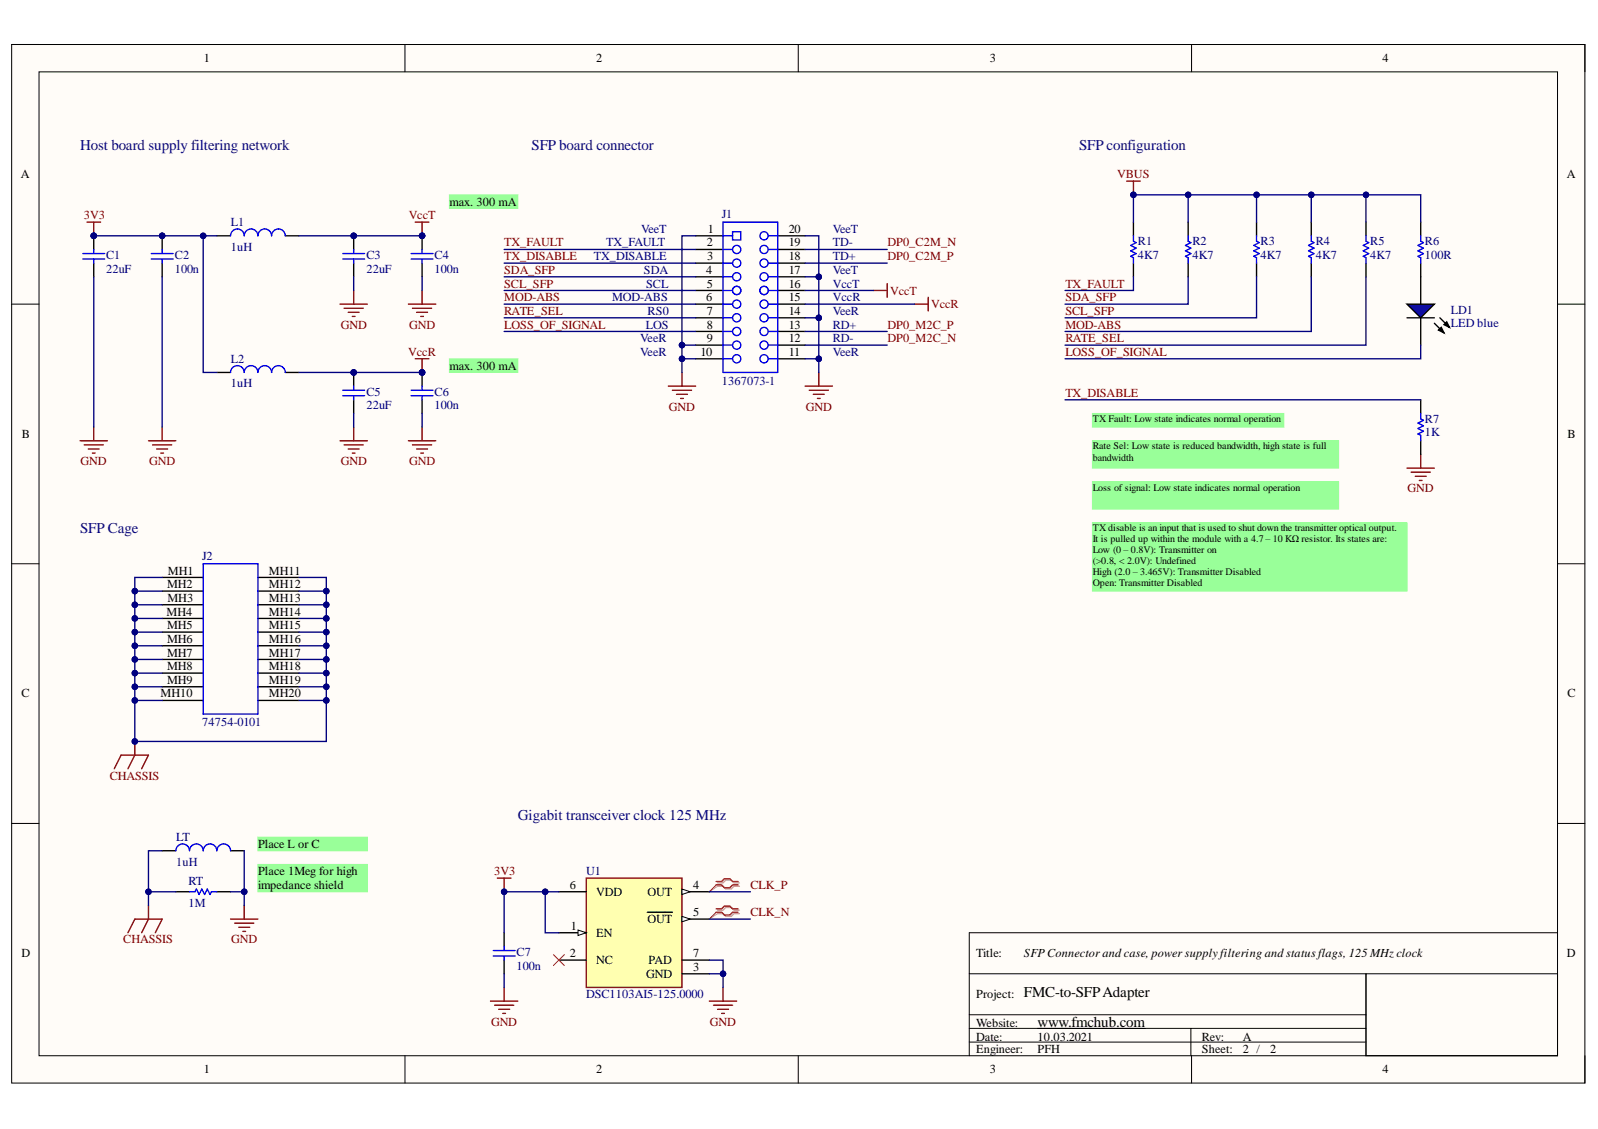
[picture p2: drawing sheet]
<svg xmlns="http://www.w3.org/2000/svg" width="297mm" height="210mm" viewBox="0 0 297 210" stroke-linecap="round" stroke-linejoin="round" font-family="sans-serif">
<defs><g id="words">
<g font-size="2.8" fill="#11037f">
<text x="14.9" y="28">Host board supply filtering network</text>
<text x="98.8" y="28">SFP board connector</text>
<text x="200.6" y="28">SFP configuration</text>
<text x="14.9" y="99.1">SFP Cage</text>
<text x="96.3" y="152.5">Gigabit transceiver clock 125 MHz</text>
</g>
<g font-size="2.8">
<text x="190.3" y="185.5">FMC-to-SFPAdapter</text>
<text x="192.9" y="190.9">www.fmchub.com</text>
</g>
<g font-size="2.3">
<text x="37.9" y="11.6">1</text>
<text x="110.8" y="11.6">2</text>
<text x="184" y="11.6">3</text>
<text x="257" y="11.6">4</text>
<text x="3.9" y="33.1">A</text>
<text x="291.3" y="33.1">A</text>
<text x="83.6" y="38.2">max. 300 mA</text>
<text x="131.4" y="45.8">2</text>
<text x="131.5" y="43.3">1</text>
<text x="146.6" y="45.8">19</text>
<text x="146.6" y="43.3">20</text>
<text x="131.3" y="51">4</text>
<text x="131.4" y="53.5">5</text>
<text x="131.5" y="48.4">3</text>
<text x="146.6" y="48.4">18</text>
<text x="146.6" y="53.5">16</text>
<text x="146.6" y="51">17</text>
<text x="131.3" y="56">6</text>
<text x="131.4" y="58.6">7</text>
<text x="146.6" y="56">15</text>
<text x="146.6" y="58.6">14</text>
<text x="131.4" y="61.1">8</text>
<text x="131.4" y="63.7">9</text>
<text x="146.6" y="63.7">12</text>
<text x="146.6" y="61.1">13</text>
<text x="83.6" y="68.7">max. 300 mA</text>
<text x="130.2" y="66.2">10</text>
<text x="146.6" y="66.2">11</text>
<text x="4.1" y="81.4">B</text>
<text x="291.3" y="81.4">B</text>
<text x="31.2" y="106.8">MH1</text>
<text x="50" y="106.8">MH11</text>
<text x="31" y="109.4">MH2</text>
<text x="31.1" y="111.9">MH3</text>
<text x="50" y="109.4">MH12</text>
<text x="50" y="111.9">MH13</text>
<text x="31" y="114.5">MH4</text>
<text x="31" y="117">MH5</text>
<text x="31" y="119.5">MH6</text>
<text x="50" y="114.5">MH14</text>
<text x="50" y="117">MH15</text>
<text x="50" y="119.5">MH16</text>
<text x="31" y="122.1">MH7</text>
<text x="31" y="124.6">MH8</text>
<text x="50" y="122.1">MH17</text>
<text x="50" y="124.6">MH18</text>
<text x="4" y="129.7">C</text>
<text x="29.9" y="129.7">MH10</text>
<text x="31" y="127.1">MH9</text>
<text x="50" y="127.1">MH19</text>
<text x="50" y="129.7">MH20</text>
<text x="291.3" y="129.7">C</text>
<text x="48" y="157.6">Place L or C</text>
<text x="48" y="162.7">Place 1Meg for high</text>
<text x="48" y="165.3">i</text>
<text x="48.6" y="165.3">mpedance shield</text>
<text x="105.9" y="165.3">6</text>
<text x="110.8" y="166.5">VDD</text>
<text x="120.4" y="166.5">OUT</text>
<text x="128.8" y="165.3">4</text>
<text x="106.1" y="172.9">1</text>
<text x="120.4" y="171.6">OUT</text>
<text x="128.8" y="170.3">5</text>
<text x="4" y="177.9">D</text>
<text x="105.9" y="177.9">2</text>
<text x="110.8" y="174.1">EN</text>
<text x="110.8" y="179.3">NC</text>
<text x="120.5" y="179.3">PAD</text>
<text x="128.8" y="177.9">7</text>
<text x="181.5" y="177.9">Title:</text>
<text x="190.3" y="177.9">SFPConnector and case, power supplyfiltering and status flags, 125 MHz clock</text>
<text x="291.3" y="177.9">D</text>
<text x="120.1" y="181.8">GND</text>
<text x="128.8" y="180.5">3</text>
<text x="181.5" y="185.6">Project:</text>
<text x="181.5" y="190.9">Website:</text>
<text x="181.5" y="193.5">Date:</text>
<text x="181.5" y="195.8">Engineer:</text>
<text x="192.9" y="193.5">10.03.2021</text>
<text x="192.9" y="195.8">PFH</text>
<text x="223.4" y="193.5">Rev:</text>
<text x="223.4" y="195.8">Sheet:</text>
<text x="231" y="195.8">2 /</text>
<text x="231" y="193.5">A</text>
<text x="236.1" y="195.8">2</text>
<text x="37.9" y="199.6">1</text>
<text x="110.8" y="199.6">2</text>
<text x="184" y="199.6">3</text>
<text x="257" y="199.6">4</text>
</g>
<g font-size="2.3" fill="#800000">
<text x="207.7" y="33.1">VBUS</text>
<text x="15.6" y="40.7">3V3</text>
<text x="76" y="40.7">VccT</text>
<text x="93.7" y="45.8">TX_FAULT</text>
<text x="165" y="45.8">DP0_C2M_N</text>
<text x="93.7" y="51">SDA_SFP</text>
<text x="93.7" y="53.5">SCL_SFP</text>
<text x="93.7" y="48.4">TX_DISABLE</text>
<text x="165" y="48.4">DP0_C2M_P</text>
<text x="198" y="53.5">TX_FAULT</text>
<text x="93.7" y="56">MOD-ABS</text>
<text x="93.7" y="58.6">RATE_SEL</text>
<text x="165.5" y="54.8">VccT</text>
<text x="173.1" y="57.3">VccR</text>
<text x="198" y="56">SDA_SFP</text>
<text x="198" y="58.6">SCL_SFP</text>
<text x="63.4" y="61.1">GND</text>
<text x="76.1" y="61.1">GND</text>
<text x="93.7" y="61.1">LOSS_OF_SIGNAL</text>
<text x="165" y="61.1">DP0_M2C_P</text>
<text x="165" y="63.7">DP0_M2C_N</text>
<text x="198" y="63.7">RATE_SEL</text>
<text x="198" y="61.1">MOD-ABS</text>
<text x="75.9" y="66.2">VccR</text>
<text x="198" y="66.2">LOSS_OF_SIGNAL</text>
<text x="124.4" y="76.3">GND</text>
<text x="149.8" y="76.3">GND</text>
<text x="198" y="73.8">TX_DISABLE</text>
<text x="15" y="86.5">GND</text>
<text x="27.7" y="86.5">GND</text>
<text x="63.4" y="86.5">GND</text>
<text x="76.1" y="86.5">GND</text>
<text x="261.7" y="91.5">GND</text>
<text x="20.4" y="145">CHASSIS</text>
<text x="91.9" y="162.7">3V3</text>
<text x="139.5" y="165.3">CLK_P</text>
<text x="139.5" y="170.3">CLK_N</text>
<text x="22.9" y="175.4">CHASSIS</text>
<text x="43" y="175.4">GND</text>
<text x="91.3" y="190.7">GND</text>
<text x="132" y="190.7">GND</text>
</g>
<g font-size="2.3" fill="#000080">
<text x="134.2" y="40.5">J1</text>
<text x="42.9" y="42">L1</text>
<text x="42.9" y="46.6">1uH</text>
<text x="112.7" y="45.8">TX_FAULT</text>
<text x="119.2" y="43.3">VeeT</text>
<text x="154.8" y="43.3">VeeT</text>
<text x="154.8" y="45.8">TD-</text>
<text x="211.5" y="45.6">R1</text>
<text x="221.6" y="45.6">R2</text>
<text x="234.3" y="45.6">R3</text>
<text x="244.6" y="45.6">R4</text>
<text x="254.7" y="45.6">R5</text>
<text x="264.9" y="45.6">R6</text>
<text x="19.7" y="48.1">C1</text>
<text x="19.7" y="50.7">22uF</text>
<text x="32.5" y="48.1">C2</text>
<text x="32.5" y="50.7">100n</text>
<text x="68.1" y="48.1">C3</text>
<text x="68.1" y="50.7">22uF</text>
<text x="80.8" y="48.1">C4</text>
<text x="80.8" y="50.7">100n</text>
<text x="110.4" y="48.4">TX_DISABLE</text>
<text x="119.7" y="51">SDA</text>
<text x="120.1" y="53.5">SCL</text>
<text x="154.8" y="48.4">TD+</text>
<text x="154.8" y="51">VeeT</text>
<text x="154.8" y="53.5">VccT</text>
<text x="211.5" y="48.1">4K7</text>
<text x="221.6" y="48.1">4K7</text>
<text x="234.3" y="48.1">4K7</text>
<text x="244.6" y="48.1">4K7</text>
<text x="254.7" y="48.1">4K7</text>
<text x="264.9" y="48.1">100R</text>
<text x="113.8" y="56">MOD-ABS</text>
<text x="120.4" y="58.6">RS0</text>
<text x="154.8" y="56">VccR</text>
<text x="154.8" y="58.6">VeeR</text>
<text x="269.7" y="58.3">LD1</text>
<text x="119" y="63.7">VeeR</text>
<text x="120" y="61.1">LOS</text>
<text x="154.8" y="61.1">RD+</text>
<text x="154.8" y="63.7">RD-</text>
<text x="269.7" y="60.9">LED blue</text>
<text x="42.9" y="67.5">L2</text>
<text x="119" y="66.2">VeeR</text>
<text x="134.2" y="71.5">1367073-1</text>
<text x="154.8" y="66.2">VeeR</text>
<text x="42.9" y="72">1uH</text>
<text x="68.1" y="73.5">C5</text>
<text x="68.1" y="76.1">22uF</text>
<text x="80.8" y="73.5">C6</text>
<text x="80.8" y="76.1">100n</text>
<text x="264.9" y="78.6">R7</text>
<text x="264.9" y="81.1">1K</text>
<text x="37.6" y="104.1">J2</text>
<text x="37.6" y="135">74754-0101</text>
<text x="32.7" y="156.4">LT</text>
<text x="32.7" y="160.9">1uH</text>
<text x="35" y="164.5">RT</text>
<text x="109" y="162.7">U1</text>
<text x="35" y="168.5">1M</text>
<text x="96" y="177.7">C7</text>
<text x="96" y="180.3">100n</text>
<text x="109" y="185.6">DSC1103AI5-125.0000</text>
</g>
<g font-size="1.9">
<text x="203.1" y="78.4">TX Fault: Low state indicates normal operation</text>
<text x="203.1" y="83.5">Rate Sel: Low state is reduced bandwidth, high state is full</text>
<text x="203.1" y="85.6">bandwidth</text>
<text x="203.1" y="91.2">Loss of signal: Low state indicates normal operation</text>
<text x="203.1" y="98.8">TX disable is an input that is used to shut down the transmitter optical output.</text>
<text x="203.1" y="100.8">It is pulled up within the module with a 4.7 – 10 KΩ resistor. Its states are:</text>
<text x="203.1" y="102.9">Low (0 – 0.8V): Transmitter on</text>
<text x="203.1" y="104.9">(&gt;0.8, &lt; 2.0V): Undefined</text>
<text x="203.1" y="106.9">High (2.0 – 3.465V): Transmitter Disabled</text>
<text x="203.1" y="109">Open: Transmitter Disabled</text>
</g>
</g></defs>
<path d="M2.2 8.3h292.4v193.1h-292.4z" fill-rule="evenodd" fill="#fffcf8"/>
<path d="M2.2 8.3h292.4v193.1h-292.4z" fill="none" stroke="#000" stroke-width=".19"/>
<path d="M7.3 13.4h282.2v182.9h-282.2z" fill-rule="evenodd" fill="#fffcf8"/>
<g fill="none" stroke="#000" stroke-width=".19">
<path d="M2.2 8.3h5.1M7.3 13.4h282.2v182.9h-282.2zM75.3 8.3v5.1M148.4 8.3v5.1M221.5 8.3v5.1M289.5 8.3h5.1v5.1M2.2 56.5h5.1M289.5 56.6h5.1M2.2 104.8h5.1M289.5 104.8h5.1M2.2 153.1h5.1M289.5 153.1h5.1"/>
<path d="M289.5 173.4h-109.3v22.9M75.3 196.3v5.1M148.4 196.3v5.1M180.2 181h73.7v15.3M180.2 188.7h73.7M180.2 193.7h73.7M180.2 191.2h73.7M221.4 191.2v5.1M221.5 196.3v5.1M253.9 181h35.6v15.3h-35.6zM294.6 196.3v5.1"/>
</g>
<g fill="none" stroke="#000" stroke-width=".25">
<path d="M129.3 43.8h5.1M129.3 46.4h5.1M129.3 56.5h5.1M129.3 48.9h5.1M129.3 59.1h5.1M129.3 51.5h5.1M129.3 54h5.1M144.6 43.8h5.1M144.6 46.4h5.1M144.6 56.5h5.1M144.6 48.9h5.1M144.6 59.1h5.1"/>
<path d="M144.6 51.5h5.1M144.6 54h5.1M129.3 66.7h5.1M129.3 61.6h5.1M129.3 64.2h5.1M144.6 66.7h5.1M144.6 61.6h5.1M144.6 64.2h5.1"/>
</g>
<path d="M134.4 48.9h1.8M134.4 46.4h1.8M134.4 43.8h1.8M134.4 41.3h10.2v27.9h-10.2zM134.4 56.5h1.8M134.4 54h1.8M134.4 51.5h1.8M134.4 59.1h1.8M134.4 61.6h1.8" fill="none" stroke="#00f" stroke-width=".25"/>
<circle cx="136.9" cy="46.4" r=".76" fill="#fff"/>
<circle cx="136.9" cy="46.4" r=".76" fill="none" stroke="#00f" stroke-width=".25"/>
<circle cx="136.9" cy="48.9" r=".76" fill="#fff"/>
<circle cx="136.9" cy="48.9" r=".76" fill="none" stroke="#00f" stroke-width=".25"/>
<circle cx="136.9" cy="51.5" r=".76" fill="#fff"/>
<circle cx="136.9" cy="51.5" r=".76" fill="none" stroke="#00f" stroke-width=".25"/>
<circle cx="136.9" cy="54" r=".76" fill="#fff"/>
<circle cx="136.9" cy="54" r=".76" fill="none" stroke="#00f" stroke-width=".25"/>
<circle cx="136.9" cy="54" r=".76" fill="#fff"/>
<circle cx="136.9" cy="54" r=".76" fill="none" stroke="#00f" stroke-width=".25"/>
<circle cx="136.9" cy="56.5" r=".76" fill="#fff"/>
<circle cx="136.9" cy="56.5" r=".76" fill="none" stroke="#00f" stroke-width=".25"/>
<circle cx="136.9" cy="59.1" r=".76" fill="#fff"/>
<circle cx="136.9" cy="59.1" r=".76" fill="none" stroke="#00f" stroke-width=".25"/>
<circle cx="136.9" cy="61.6" r=".76" fill="#fff"/>
<g fill="none" stroke="#00f" stroke-width=".25">
<path d="M142.8 48.9h1.8M142.8 46.4h1.8M142.8 43.8h1.8M142.8 56.5h1.8M142.8 54h1.8M142.8 51.5h1.8M142.8 59.1h1.8M142.8 61.6h1.8"/>
<circle cx="136.9" cy="61.6" r=".76"/>
</g>
<circle cx="142" cy="43.8" r=".76" fill="#fff"/>
<circle cx="142" cy="43.8" r=".76" fill="none" stroke="#00f" stroke-width=".25"/>
<circle cx="142" cy="46.4" r=".76" fill="#fff"/>
<circle cx="142" cy="46.4" r=".76" fill="none" stroke="#00f" stroke-width=".25"/>
<circle cx="142" cy="48.9" r=".76" fill="#fff"/>
<circle cx="142" cy="48.9" r=".76" fill="none" stroke="#00f" stroke-width=".25"/>
<circle cx="142" cy="51.5" r=".76" fill="#fff"/>
<circle cx="142" cy="51.5" r=".76" fill="none" stroke="#00f" stroke-width=".25"/>
<circle cx="142" cy="54" r=".76" fill="#fff"/>
<circle cx="142" cy="54" r=".76" fill="none" stroke="#00f" stroke-width=".25"/>
<circle cx="142" cy="54" r=".76" fill="#fff"/>
<circle cx="142" cy="54" r=".76" fill="none" stroke="#00f" stroke-width=".25"/>
<circle cx="142" cy="56.5" r=".76" fill="#fff"/>
<circle cx="142" cy="56.5" r=".76" fill="none" stroke="#00f" stroke-width=".25"/>
<circle cx="142" cy="59.1" r=".76" fill="#fff"/>
<circle cx="142" cy="59.1" r=".76" fill="none" stroke="#00f" stroke-width=".25"/>
<circle cx="142" cy="61.6" r=".76" fill="#fff"/>
<g fill="none" stroke="#00f" stroke-width=".25">
<path d="M134.4 64.2h1.8"/>
<circle cx="142" cy="61.6" r=".76"/>
</g>
<circle cx="136.9" cy="64.2" r=".76" fill="#fff"/>
<g fill="none" stroke="#00f" stroke-width=".25">
<path d="M142.8 64.2h1.8"/>
<circle cx="136.9" cy="64.2" r=".76"/>
</g>
<circle cx="142" cy="64.2" r=".76" fill="#fff"/>
<g fill="none" stroke="#00f" stroke-width=".25">
<path d="M134.4 66.7h1.8"/>
<circle cx="142" cy="64.2" r=".76"/>
</g>
<circle cx="136.9" cy="66.7" r=".76" fill="#fff"/>
<g fill="none" stroke="#00f" stroke-width=".25">
<path d="M142.8 66.7h1.8"/>
<circle cx="136.9" cy="66.7" r=".76"/>
</g>
<circle cx="142" cy="66.7" r=".76" fill="#fff"/>
<g fill="none" stroke="#00f" stroke-width=".25">
<path d="M42.9 43.8a1.27 1.27 0 0 1 1.2-1.2 1.27 1.27 0 0 1 1.3 1.2 1.27 1.27 0 0 1 1.3-1.2 1.27 1.27 0 0 1 1.2 1.2 1.27 1.27 0 0 1 1.3-1.2 1.27 1.27 0 0 1 1.3 1.2 1.27 1.27 0 0 1 1.3-1.2 1.27 1.27 0 0 1 1.2 1.2M136.2 43.1h1.5v1.5h-1.5zM37.8 104.8h10.1v28h-10.1z"/>
<circle cx="142" cy="66.7" r=".76"/>
</g>
<g fill="none" stroke="#000" stroke-width=".25">
<path d="M40.3 43.8h2.6M53 43.8h2.6M30.1 107.4h7.7M30.1 109.9h7.7M30.1 112.4h7.7M30.1 115h7.7M30.1 117.5h7.7M47.9 107.4h7.7M47.9 109.9h7.7M47.9 112.4h7.7M47.9 115h7.7M47.9 117.5h7.7"/>
<path d="M30.1 120.1h7.7M30.1 122.6h7.7M30.1 125.1h7.7M30.1 127.7h7.7M30.1 130.2h7.7M47.9 120.1h7.7M47.9 122.6h7.7M47.9 125.1h7.7M47.9 127.7h7.7M47.9 130.2h7.7"/>
</g>
<g fill="none" stroke="#800000" stroke-width=".25">
<path d="M16.2 41.3h2.5M17.4 41.3v2.5M63.2 56.5h5.1M64 57.3h3.5M64.7 58.1h2.1M65.5 58.8h.5M65.7 54v2.5M75.9 56.5h5.1M76.7 57.3h3.5M77.4 58.1h2.1M78.2 58.8h.5M78.5 54v2.5"/>
<path d="M17.4 79.4v2.6M30.1 79.4v2.6M65.7 79.4v2.6M78.5 79.4v2.6M14.9 82h5.1M15.6 82.7h3.6M16.4 83.5h2M17.2 84.2h.5M27.6 82h5.1M28.4 82.7h3.5M29.1 83.5h2.1M29.9 84.2h.5"/>
<path d="M63.2 82h5.1M64 82.7h3.5M64.7 83.5h2.1M65.5 84.2h.5M75.9 82h5.1M76.7 82.7h3.5M77.4 83.5h2.1M78.2 84.2h.5"/>
</g>
<circle cx="17.4" cy="43.8" r=".51" fill="#000080"/>
<circle cx="17.4" cy="43.8" r=".51" fill="none" stroke="#000080" stroke-width=".19"/>
<path d="M77.2 41.3h2.5M78.5 41.3v2.5" fill="none" stroke="#800000" stroke-width=".25"/>
<circle cx="78.5" cy="43.8" r=".51" fill="#000080"/>
<circle cx="78.5" cy="43.8" r=".51" fill="none" stroke="#000080" stroke-width=".19"/>
<path d="M77.2 66.7h2.5M78.5 66.7v2.5" fill="none" stroke="#800000" stroke-width=".25"/>
<circle cx="78.5" cy="69.2" r=".51" fill="#000080"/>
<circle cx="78.5" cy="69.2" r=".51" fill="none" stroke="#000080" stroke-width=".19"/>
<path d="M83.5 36.2h12.8v2.6h-12.8z" fill-rule="evenodd" fill="#9f9"/>
<path d="M83.5 36.2h12.8v2.6h-12.8z" fill="none" stroke="#9f9" stroke-width=".19"/>
<path d="M83.5 66.7h12.8v2.5h-12.8z" fill-rule="evenodd" fill="#9f9"/>
<path d="M83.5 66.7h12.8v2.5h-12.8z" fill="none" stroke="#9f9" stroke-width=".19"/>
<g fill="none" stroke="#800000" stroke-width=".25">
<path d="M162.4 54h2.5M164.9 52.7v2.6M170 56.5h2.5M172.5 55.3v2.5M124.2 71.8h5.1M125 72.6h3.5M125.8 73.3h2M126.5 74.1h.5M126.8 69.2v2.6M149.7 71.8h5M150.4 72.6h3.6M151.2 73.3h2"/>
<path d="M151.9 74.1h.6M152.2 69.2v2.6"/>
</g>
<circle cx="65.7" cy="43.8" r=".51" fill="#000080"/>
<circle cx="65.7" cy="43.8" r=".51" fill="none" stroke="#000080" stroke-width=".19"/>
<path d="M65.7 43.8v2.6M65.7 48.9v2.6" fill="none" stroke="#000" stroke-width=".25"/>
<circle cx="65.7" cy="43.8" r=".51" fill="#000080"/>
<circle cx="65.7" cy="43.8" r=".51" fill="none" stroke="#000080" stroke-width=".19"/>
<path d="M63.7 47.1h4.1M63.7 48.2h4.1M65.7 46.4v.7M65.7 48.2v.7" fill="none" stroke="#00f" stroke-width=".25"/>
<circle cx="65.7" cy="69.2" r=".51" fill="#000080"/>
<circle cx="65.7" cy="69.2" r=".51" fill="none" stroke="#000080" stroke-width=".19"/>
<path d="M65.7 69.2v2.6M65.7 74.3v2.6" fill="none" stroke="#000" stroke-width=".25"/>
<circle cx="65.7" cy="69.2" r=".51" fill="#000080"/>
<circle cx="65.7" cy="69.2" r=".51" fill="none" stroke="#000080" stroke-width=".19"/>
<path d="M63.7 72.6h4.1M63.7 73.6h4.1M65.7 71.8v.8M65.7 73.6v.7" fill="none" stroke="#00f" stroke-width=".25"/>
<circle cx="17.4" cy="43.8" r=".51" fill="#000080"/>
<circle cx="17.4" cy="43.8" r=".51" fill="none" stroke="#000080" stroke-width=".19"/>
<path d="M17.4 43.8v2.6M17.4 48.9v2.6" fill="none" stroke="#000" stroke-width=".25"/>
<circle cx="17.4" cy="43.8" r=".51" fill="#000080"/>
<circle cx="17.4" cy="43.8" r=".51" fill="none" stroke="#000080" stroke-width=".19"/>
<path d="M15.4 47.1h4.1M15.4 48.2h4.1M17.4 46.4v.7M17.4 48.2v.7" fill="none" stroke="#00f" stroke-width=".25"/>
<path d="M109 163.3h17.8v20.3h-17.8z" fill-rule="evenodd" fill="#ffffb0"/>
<path d="M109 163.3h17.8v20.3h-17.8z" fill="none" stroke="#800000" stroke-width=".25"/>
<path d="M103.9 165.8h5.1M126.8 170.9h5.1" fill="none" stroke="#000" stroke-width=".25"/>
<path d="M126.8 170.4l1.5 .5-1.5 .5z" fill="#f8fcff"/>
<path d="M126.8 170.4l1.5 .5-1.5 .5z" fill="none" stroke="#000" stroke-width=".19"/>
<path d="M103.9 173.4h5.1M120.3 169.6h4.7" fill="none" stroke="#000" stroke-width=".25"/>
<path d="M107.4 172.9l1.6 .5-1.6 .5z" fill="#f8fcff"/>
<path d="M107.4 172.9l1.6 .5-1.6 .5z" fill="none" stroke="#000" stroke-width=".19"/>
<path d="M103.9 178.5h5.1M126.8 165.8h5.1" fill="none" stroke="#000" stroke-width=".25"/>
<path d="M126.8 165.3l1.5 .5-1.5 .5z" fill="#f8fcff"/>
<path d="M126.8 165.3l1.5 .5-1.5 .5z" fill="none" stroke="#000" stroke-width=".19"/>
<path d="M126.8 178.5h5.1M126.8 181h5.1" fill="none" stroke="#000" stroke-width=".25"/>
<circle cx="78.5" cy="43.8" r=".51" fill="#000080"/>
<circle cx="78.5" cy="43.8" r=".51" fill="none" stroke="#000080" stroke-width=".19"/>
<path d="M78.5 43.8v2.6M78.5 48.9v2.6" fill="none" stroke="#000" stroke-width=".25"/>
<circle cx="78.5" cy="43.8" r=".51" fill="#000080"/>
<circle cx="78.5" cy="43.8" r=".51" fill="none" stroke="#000080" stroke-width=".19"/>
<path d="M76.4 47.1h4.1M76.4 48.2h4.1M78.5 46.4v.7M78.5 48.2v.7" fill="none" stroke="#00f" stroke-width=".25"/>
<circle cx="78.5" cy="69.2" r=".51" fill="#000080"/>
<circle cx="78.5" cy="69.2" r=".51" fill="none" stroke="#000080" stroke-width=".19"/>
<path d="M78.5 69.2v2.6M78.5 74.3v2.6" fill="none" stroke="#000" stroke-width=".25"/>
<circle cx="78.5" cy="69.2" r=".51" fill="#000080"/>
<circle cx="78.5" cy="69.2" r=".51" fill="none" stroke="#000080" stroke-width=".19"/>
<path d="M76.4 72.6h4.1M76.4 73.6h4.1M78.5 71.8v.8M78.5 73.6v.7" fill="none" stroke="#00f" stroke-width=".25"/>
<circle cx="30.1" cy="43.8" r=".51" fill="#000080"/>
<circle cx="30.1" cy="43.8" r=".51" fill="none" stroke="#000080" stroke-width=".19"/>
<path d="M30.1 43.8v2.6M30.1 48.9v2.6" fill="none" stroke="#000" stroke-width=".25"/>
<circle cx="30.1" cy="43.8" r=".51" fill="#000080"/>
<circle cx="30.1" cy="43.8" r=".51" fill="none" stroke="#000080" stroke-width=".19"/>
<path d="M28.1 47.1h4.1M28.1 48.2h4.1M30.1 46.4v.7M30.1 48.2v.7M91.7 177.7h4.1M91.7 176.7h4.1M93.7 176v.7M93.7 177.7v.8" fill="none" stroke="#00f" stroke-width=".25"/>
<path d="M92.4 163.3h2.6M93.7 163.3v2.5M91.2 186.1h5.1M91.9 186.9h3.6M92.7 187.6h2M93.5 188.4h.5M93.7 183.6v2.5M131.9 186.1h5M132.6 186.9h3.6M133.4 187.6h2M134.1 188.4h.6M134.4 183.6v2.5" fill="none" stroke="#800000" stroke-width=".25"/>
<path d="M102.9 177.5l2 2M104.9 177.5l-2 2" fill="none" stroke="#f00" stroke-width=".19"/>
<path d="M93.7 173.4v2.6M93.7 178.5v2.5" fill="none" stroke="#000" stroke-width=".25"/>
<circle cx="93.7" cy="165.8" r=".51" fill="#000080"/>
<circle cx="93.7" cy="165.8" r=".51" fill="none" stroke="#000080" stroke-width=".19"/>
<path d="M210.7 41.3v2.5M210.7 48.9v2.6M220.9 41.3v2.5M220.9 48.9v2.6M233.6 41.3v2.5M233.6 48.9v2.6" fill="none" stroke="#000" stroke-width=".25"/>
<path d="M210.7 43.8v1.1l.5 .2-1 .5 1 .5-1 .5 1 .5-1 .6 .5 .2v1M220.9 43.8v1.1l.5 .2-1.1 .5 1.1 .5-1.1 .5 1.1 .5-1.1 .6 .6 .2v1M233.6 43.8v1.1l.5 .2-1 .5 1 .5-1 .5 1 .5-1 .6 .5 .2v1" fill="none" stroke="#00f" stroke-width=".25"/>
<path d="M209.4 33.7h2.6M210.7 33.7v2.5" fill="none" stroke="#800000" stroke-width=".25"/>
<circle cx="210.7" cy="36.2" r=".51" fill="#000080"/>
<circle cx="210.7" cy="36.2" r=".51" fill="none" stroke="#000080" stroke-width=".19"/>
<path d="M243.7 41.3v2.5M243.7 48.9v2.6M253.9 41.3v2.5M253.9 48.9v2.6M264.1 51.5v5.1M264.1 59.1v5.1" fill="none" stroke="#000" stroke-width=".25"/>
<path d="M243.7 43.8v1.1l.5 .2-1 .5 1 .5-1 .5 1 .5-1 .6 .5 .2v1M253.9 43.8v1.1l.5 .2-1 .5 1 .5-1 .5 1 .5-1 .6 .5 .2v1" fill="none" stroke="#00f" stroke-width=".25"/>
<path d="M261.5 87h5.1M262.3 87.8h3.6M263.1 88.6h2M263.8 89.3h.5M264.1 84.5v2.5" fill="none" stroke="#800000" stroke-width=".25"/>
<path d="M261.5 56.6h5.1l-2.5 2.5z" fill="#0000b2"/>
<path d="M261.5 56.6h5.1l-2.5 2.5zM261.5 59.1h5.1M264.1 41.3v2.5M264.1 48.9v2.6M267.6 59.1l1.8 1.8M264.1 74.3v2.6M266.6 60.1l1.8 1.8M267.4 61.4l.5-.5 .5 1zM268.4 60.4l.5-.6 .5 1.1zM264.1 82v2.5" fill="none" stroke="#000" stroke-width=".25"/>
<path d="M267.4 61.4l.5-.5 .5 1zM268.4 60.4l.5-.6 .5 1.1z" fill="#000"/>
<path d="M264.1 43.8v1.1l.5 .2-1 .5 1 .5-1 .5 1 .5-1 .6 .5 .2v1M264.1 76.9v1l.5 .2-1 .6 1 .5-1 .5 1 .5-1 .5 .5 .2v1.1" fill="none" stroke="#00f" stroke-width=".25"/>
<path d="M203.1 97.2h58.4v12.7h-58.4z" fill-rule="evenodd" fill="#9f9"/>
<path d="M203.1 97.2h58.4v12.7h-58.4z" fill="none" stroke="#9f9" stroke-width=".19"/>
<path d="M203.1 76.9h35.6v2.5h-35.6z" fill-rule="evenodd" fill="#9f9"/>
<path d="M203.1 76.9h35.6v2.5h-35.6z" fill="none" stroke="#9f9" stroke-width=".19"/>
<path d="M203.1 82h45.7v5h-45.7z" fill-rule="evenodd" fill="#9f9"/>
<path d="M203.1 82h45.7v5h-45.7z" fill="none" stroke="#9f9" stroke-width=".19"/>
<path d="M203.1 89.6h45.7v5.1h-45.7z" fill-rule="evenodd" fill="#9f9"/>
<path d="M203.1 89.6h45.7v5.1h-45.7z" fill="none" stroke="#9f9" stroke-width=".19"/>
<path d="M40.3 69.2h2.6M53 69.2h2.6" fill="none" stroke="#000" stroke-width=".25"/>
<path d="M42.9 69.2a1.27 1.27 0 0 1 1.2-1.2 1.27 1.27 0 0 1 1.3 1.2 1.27 1.27 0 0 1 1.3-1.2 1.27 1.27 0 0 1 1.2 1.2 1.27 1.27 0 0 1 1.3-1.2 1.27 1.27 0 0 1 1.3 1.2 1.27 1.27 0 0 1 1.3-1.2 1.27 1.27 0 0 1 1.2 1.2" fill="none" stroke="#00f" stroke-width=".25"/>
<path d="M133.4 164.1h1l.5-.5h1l.5 .5h1M133.4 164.8h1l.5 .5h1l.5-.5h1M133.4 169.2h1l.5-.5h1l.5 .5h1M133.4 169.9h1l.5 .5h1l.5-.5h1" fill="none" stroke="#d0a19e" stroke-width=".25"/>
<path d="M133.4 164.8l-1.5 1M133.4 169.9l-1.5 1" fill="none" stroke="#d0a19e" stroke-width=".19"/>
<path d="M133.1 163.9h1l.5-.5h1.1l.5 .5h1M133.1 164.5h1l.5 .5h1.1l.5-.5h1M133.1 169h1l.5-.5h1.1l.5 .5h1M133.1 169.6h1l.5 .5h1.1l.5-.5h1" fill="none" stroke="#f00" stroke-width=".25"/>
<path d="M133.1 164.5l-1.2 1.3M133.1 169.6l-1.2 1.3" fill="none" stroke="#f00" stroke-width=".19"/>
<path d="M25.1 137.8v2.6l-1.3 2.5M21.2 142.9l1.3-2.5h5.1l-1.3 2.5" fill="none" stroke="#800000" stroke-width=".25"/>
<circle cx="25.1" cy="137.8" r=".51" fill="#000080"/>
<circle cx="25.1" cy="137.8" r=".51" fill="none" stroke="#000080" stroke-width=".19"/>
<path d="M23.8 173.4l1.3-2.5h5l-1.2 2.5M27.6 168.3v2.6l-1.3 2.5M42.9 170.9h5M43.6 171.6h3.6M44.4 172.4h2M45.1 173.2h.5M45.4 168.3v2.6" fill="none" stroke="#800000" stroke-width=".25"/>
<path d="M32.7 165.8h2.5M40.3 165.8h2.6" fill="none" stroke="#000" stroke-width=".25"/>
<path d="M35.2 165.8h1l.3-.5 .5 1 .5-1 .5 1 .5-1 .5 1 .3-.5h1" fill="none" stroke="#00f" stroke-width=".25"/>
<path d="M42.9 165.8h2.5v2.5" fill="none" stroke="#000080" stroke-width=".25"/>
<circle cx="45.4" cy="165.8" r=".51" fill="#000080"/>
<circle cx="45.4" cy="165.8" r=".51" fill="none" stroke="#000080" stroke-width=".19"/>
<path d="M17.4 43.8h22.9" fill="none" stroke="#000080" stroke-width=".25"/>
<circle cx="17.4" cy="43.8" r=".51" fill="#000080"/>
<circle cx="17.4" cy="43.8" r=".51" fill="none" stroke="#000080" stroke-width=".19"/>
<circle cx="30.1" cy="43.8" r=".51" fill="#000080"/>
<circle cx="30.1" cy="43.8" r=".51" fill="none" stroke="#000080" stroke-width=".19"/>
<circle cx="37.8" cy="43.8" r=".51" fill="#000080"/>
<circle cx="37.8" cy="43.8" r=".51" fill="none" stroke="#000080" stroke-width=".19"/>
<path d="M30.1 107.4h-5v30.4h35.6v-30.4h-5.1" fill="none" stroke="#000080" stroke-width=".25"/>
<circle cx="60.7" cy="109.9" r=".51" fill="#000080"/>
<circle cx="60.7" cy="109.9" r=".51" fill="none" stroke="#000080" stroke-width=".19"/>
<circle cx="60.7" cy="112.4" r=".51" fill="#000080"/>
<circle cx="60.7" cy="112.4" r=".51" fill="none" stroke="#000080" stroke-width=".19"/>
<circle cx="60.7" cy="115" r=".51" fill="#000080"/>
<circle cx="60.7" cy="115" r=".51" fill="none" stroke="#000080" stroke-width=".19"/>
<circle cx="60.7" cy="117.5" r=".51" fill="#000080"/>
<circle cx="60.7" cy="117.5" r=".51" fill="none" stroke="#000080" stroke-width=".19"/>
<circle cx="60.7" cy="120.1" r=".51" fill="#000080"/>
<circle cx="60.7" cy="120.1" r=".51" fill="none" stroke="#000080" stroke-width=".19"/>
<circle cx="60.7" cy="122.6" r=".51" fill="#000080"/>
<circle cx="60.7" cy="122.6" r=".51" fill="none" stroke="#000080" stroke-width=".19"/>
<circle cx="60.7" cy="125.1" r=".51" fill="#000080"/>
<circle cx="60.7" cy="125.1" r=".51" fill="none" stroke="#000080" stroke-width=".19"/>
<circle cx="60.7" cy="127.7" r=".51" fill="#000080"/>
<circle cx="60.7" cy="127.7" r=".51" fill="none" stroke="#000080" stroke-width=".19"/>
<circle cx="60.7" cy="130.2" r=".51" fill="#000080"/>
<circle cx="60.7" cy="130.2" r=".51" fill="none" stroke="#000080" stroke-width=".19"/>
<circle cx="25.1" cy="137.8" r=".51" fill="#000080"/>
<circle cx="25.1" cy="137.8" r=".51" fill="none" stroke="#000080" stroke-width=".19"/>
<circle cx="25.1" cy="130.2" r=".51" fill="#000080"/>
<circle cx="25.1" cy="130.2" r=".51" fill="none" stroke="#000080" stroke-width=".19"/>
<circle cx="25.1" cy="127.7" r=".51" fill="#000080"/>
<circle cx="25.1" cy="127.7" r=".51" fill="none" stroke="#000080" stroke-width=".19"/>
<circle cx="25.1" cy="125.1" r=".51" fill="#000080"/>
<circle cx="25.1" cy="125.1" r=".51" fill="none" stroke="#000080" stroke-width=".19"/>
<circle cx="25.1" cy="122.6" r=".51" fill="#000080"/>
<circle cx="25.1" cy="122.6" r=".51" fill="none" stroke="#000080" stroke-width=".19"/>
<circle cx="25.1" cy="120.1" r=".51" fill="#000080"/>
<circle cx="25.1" cy="120.1" r=".51" fill="none" stroke="#000080" stroke-width=".19"/>
<circle cx="25.1" cy="117.5" r=".51" fill="#000080"/>
<circle cx="25.1" cy="117.5" r=".51" fill="none" stroke="#000080" stroke-width=".19"/>
<circle cx="25.1" cy="115" r=".51" fill="#000080"/>
<circle cx="25.1" cy="115" r=".51" fill="none" stroke="#000080" stroke-width=".19"/>
<circle cx="25.1" cy="112.4" r=".51" fill="#000080"/>
<circle cx="25.1" cy="112.4" r=".51" fill="none" stroke="#000080" stroke-width=".19"/>
<circle cx="25.1" cy="109.9" r=".51" fill="#000080"/>
<circle cx="25.1" cy="109.9" r=".51" fill="none" stroke="#000080" stroke-width=".19"/>
<path d="M25.1 130.2h5" fill="none" stroke="#000080" stroke-width=".25"/>
<circle cx="25.1" cy="130.2" r=".51" fill="#000080"/>
<circle cx="25.1" cy="130.2" r=".51" fill="none" stroke="#000080" stroke-width=".19"/>
<path d="M25.1 127.7h5" fill="none" stroke="#000080" stroke-width=".25"/>
<circle cx="25.1" cy="127.7" r=".51" fill="#000080"/>
<circle cx="25.1" cy="127.7" r=".51" fill="none" stroke="#000080" stroke-width=".19"/>
<path d="M25.1 125.1h5" fill="none" stroke="#000080" stroke-width=".25"/>
<circle cx="25.1" cy="125.1" r=".51" fill="#000080"/>
<circle cx="25.1" cy="125.1" r=".51" fill="none" stroke="#000080" stroke-width=".19"/>
<path d="M25.1 122.6h5" fill="none" stroke="#000080" stroke-width=".25"/>
<circle cx="25.1" cy="122.6" r=".51" fill="#000080"/>
<circle cx="25.1" cy="122.6" r=".51" fill="none" stroke="#000080" stroke-width=".19"/>
<path d="M25.1 120.1h5" fill="none" stroke="#000080" stroke-width=".25"/>
<circle cx="25.1" cy="120.1" r=".51" fill="#000080"/>
<circle cx="25.1" cy="120.1" r=".51" fill="none" stroke="#000080" stroke-width=".19"/>
<path d="M25.1 117.5h5" fill="none" stroke="#000080" stroke-width=".25"/>
<circle cx="25.1" cy="117.5" r=".51" fill="#000080"/>
<circle cx="25.1" cy="117.5" r=".51" fill="none" stroke="#000080" stroke-width=".19"/>
<path d="M25.1 115h5" fill="none" stroke="#000080" stroke-width=".25"/>
<circle cx="25.1" cy="115" r=".51" fill="#000080"/>
<circle cx="25.1" cy="115" r=".51" fill="none" stroke="#000080" stroke-width=".19"/>
<path d="M25.1 112.4h5" fill="none" stroke="#000080" stroke-width=".25"/>
<circle cx="25.1" cy="112.4" r=".51" fill="#000080"/>
<circle cx="25.1" cy="112.4" r=".51" fill="none" stroke="#000080" stroke-width=".19"/>
<path d="M25.1 109.9h5" fill="none" stroke="#000080" stroke-width=".25"/>
<circle cx="25.1" cy="109.9" r=".51" fill="#000080"/>
<circle cx="25.1" cy="109.9" r=".51" fill="none" stroke="#000080" stroke-width=".19"/>
<path d="M32.7 165.8h-5.1v2.5" fill="none" stroke="#000080" stroke-width=".25"/>
<circle cx="27.6" cy="165.8" r=".51" fill="#000080"/>
<circle cx="27.6" cy="165.8" r=".51" fill="none" stroke="#000080" stroke-width=".19"/>
<path d="M37.8 43.8v25.4h2.5" fill="none" stroke="#000080" stroke-width=".25"/>
<circle cx="37.8" cy="43.8" r=".51" fill="#000080"/>
<circle cx="37.8" cy="43.8" r=".51" fill="none" stroke="#000080" stroke-width=".19"/>
<path d="M55.6 130.2h5.1" fill="none" stroke="#000080" stroke-width=".25"/>
<circle cx="60.7" cy="130.2" r=".51" fill="#000080"/>
<circle cx="60.7" cy="130.2" r=".51" fill="none" stroke="#000080" stroke-width=".19"/>
<path d="M55.6 127.7h5.1" fill="none" stroke="#000080" stroke-width=".25"/>
<circle cx="60.7" cy="127.7" r=".51" fill="#000080"/>
<circle cx="60.7" cy="127.7" r=".51" fill="none" stroke="#000080" stroke-width=".19"/>
<path d="M55.6 125.1h5.1" fill="none" stroke="#000080" stroke-width=".25"/>
<circle cx="60.7" cy="125.1" r=".51" fill="#000080"/>
<circle cx="60.7" cy="125.1" r=".51" fill="none" stroke="#000080" stroke-width=".19"/>
<path d="M55.6 122.6h5.1" fill="none" stroke="#000080" stroke-width=".25"/>
<circle cx="60.7" cy="122.6" r=".51" fill="#000080"/>
<circle cx="60.7" cy="122.6" r=".51" fill="none" stroke="#000080" stroke-width=".19"/>
<path d="M55.6 120.1h5.1" fill="none" stroke="#000080" stroke-width=".25"/>
<circle cx="60.7" cy="120.1" r=".51" fill="#000080"/>
<circle cx="60.7" cy="120.1" r=".51" fill="none" stroke="#000080" stroke-width=".19"/>
<path d="M55.6 117.5h5.1" fill="none" stroke="#000080" stroke-width=".25"/>
<circle cx="60.7" cy="117.5" r=".51" fill="#000080"/>
<circle cx="60.7" cy="117.5" r=".51" fill="none" stroke="#000080" stroke-width=".19"/>
<path d="M55.6 115h5.1" fill="none" stroke="#000080" stroke-width=".25"/>
<circle cx="60.7" cy="115" r=".51" fill="#000080"/>
<circle cx="60.7" cy="115" r=".51" fill="none" stroke="#000080" stroke-width=".19"/>
<path d="M55.6 112.4h5.1" fill="none" stroke="#000080" stroke-width=".25"/>
<circle cx="60.7" cy="112.4" r=".51" fill="#000080"/>
<circle cx="60.7" cy="112.4" r=".51" fill="none" stroke="#000080" stroke-width=".19"/>
<path d="M55.6 109.9h5.1" fill="none" stroke="#000080" stroke-width=".25"/>
<circle cx="60.7" cy="109.9" r=".51" fill="#000080"/>
<circle cx="60.7" cy="109.9" r=".51" fill="none" stroke="#000080" stroke-width=".19"/>
<path d="M55.6 69.2h22.9" fill="none" stroke="#000080" stroke-width=".25"/>
<circle cx="65.7" cy="69.2" r=".51" fill="#000080"/>
<circle cx="65.7" cy="69.2" r=".51" fill="none" stroke="#000080" stroke-width=".19"/>
<circle cx="78.5" cy="69.2" r=".51" fill="#000080"/>
<circle cx="78.5" cy="69.2" r=".51" fill="none" stroke="#000080" stroke-width=".19"/>
<path d="M55.6 43.8h22.9" fill="none" stroke="#000080" stroke-width=".25"/>
<circle cx="65.7" cy="43.8" r=".51" fill="#000080"/>
<circle cx="65.7" cy="43.8" r=".51" fill="none" stroke="#000080" stroke-width=".19"/>
<circle cx="78.5" cy="43.8" r=".51" fill="#000080"/>
<circle cx="78.5" cy="43.8" r=".51" fill="none" stroke="#000080" stroke-width=".19"/>
<path d="M101.3 165.8h-7.6v7.6" fill="none" stroke="#000080" stroke-width=".25"/>
<circle cx="93.7" cy="165.8" r=".51" fill="#000080"/>
<circle cx="93.7" cy="165.8" r=".51" fill="none" stroke="#000080" stroke-width=".19"/>
<circle cx="101.3" cy="165.8" r=".51" fill="#000080"/>
<circle cx="101.3" cy="165.8" r=".51" fill="none" stroke="#000080" stroke-width=".19"/>
<path d="M93.7 59.1h35.6M93.7 56.5h35.6M93.7 54h35.6M93.7 51.5h35.6M93.7 48.9h35.6M93.7 46.4h35.6M93.7 61.6h35.6M103.9 165.8h-2.6v7.6h2.6" fill="none" stroke="#000080" stroke-width=".25"/>
<circle cx="101.3" cy="165.8" r=".51" fill="#000080"/>
<circle cx="101.3" cy="165.8" r=".51" fill="none" stroke="#000080" stroke-width=".19"/>
<path d="M126.8 66.7h2.5" fill="none" stroke="#000080" stroke-width=".25"/>
<circle cx="126.8" cy="66.7" r=".51" fill="#000080"/>
<circle cx="126.8" cy="66.7" r=".51" fill="none" stroke="#000080" stroke-width=".19"/>
<path d="M129.3 64.2h-2.5v5" fill="none" stroke="#000080" stroke-width=".25"/>
<circle cx="126.8" cy="66.7" r=".51" fill="#000080"/>
<circle cx="126.8" cy="66.7" r=".51" fill="none" stroke="#000080" stroke-width=".19"/>
<circle cx="126.8" cy="64.2" r=".51" fill="#000080"/>
<circle cx="126.8" cy="64.2" r=".51" fill="none" stroke="#000080" stroke-width=".19"/>
<path d="M129.3 43.8h-2.5v20.4" fill="none" stroke="#000080" stroke-width=".25"/>
<circle cx="126.8" cy="64.2" r=".51" fill="#000080"/>
<circle cx="126.8" cy="64.2" r=".51" fill="none" stroke="#000080" stroke-width=".19"/>
<path d="M131.9 181h2.5v2.6" fill="none" stroke="#000080" stroke-width=".25"/>
<circle cx="134.4" cy="181" r=".51" fill="#000080"/>
<circle cx="134.4" cy="181" r=".51" fill="none" stroke="#000080" stroke-width=".19"/>
<path d="M131.9 178.5h2.5v2.5" fill="none" stroke="#000080" stroke-width=".25"/>
<circle cx="134.4" cy="181" r=".51" fill="#000080"/>
<circle cx="134.4" cy="181" r=".51" fill="none" stroke="#000080" stroke-width=".19"/>
<path d="M149.7 66.7h2.5v2.5M131.9 170.9h7.6M131.9 165.8h7.6" fill="none" stroke="#000080" stroke-width=".25"/>
<circle cx="152.2" cy="66.7" r=".51" fill="#000080"/>
<circle cx="152.2" cy="66.7" r=".51" fill="none" stroke="#000080" stroke-width=".19"/>
<path d="M149.7 59.1h2.5M149.7 64.2h15.2M149.7 61.6h15.2" fill="none" stroke="#000080" stroke-width=".25"/>
<circle cx="152.2" cy="59.1" r=".51" fill="#000080"/>
<circle cx="152.2" cy="59.1" r=".51" fill="none" stroke="#000080" stroke-width=".19"/>
<path d="M149.7 56.5h20.3M149.7 54h12.7M149.7 51.5h2.5" fill="none" stroke="#000080" stroke-width=".25"/>
<circle cx="152.2" cy="51.5" r=".51" fill="#000080"/>
<circle cx="152.2" cy="51.5" r=".51" fill="none" stroke="#000080" stroke-width=".19"/>
<path d="M149.7 43.8h2.5v22.9M149.7 48.9h15.2M149.7 46.4h15.2" fill="none" stroke="#000080" stroke-width=".25"/>
<circle cx="152.2" cy="66.7" r=".51" fill="#000080"/>
<circle cx="152.2" cy="66.7" r=".51" fill="none" stroke="#000080" stroke-width=".19"/>
<circle cx="152.2" cy="59.1" r=".51" fill="#000080"/>
<circle cx="152.2" cy="59.1" r=".51" fill="none" stroke="#000080" stroke-width=".19"/>
<circle cx="152.2" cy="51.5" r=".51" fill="#000080"/>
<circle cx="152.2" cy="51.5" r=".51" fill="none" stroke="#000080" stroke-width=".19"/>
<path d="M210.7 51.5v2.5h-12.7M210.7 41.3v-5.1h10.2v5.1M220.9 51.5v5.1h-22.9M233.6 51.5v7.6h-35.6M243.7 51.5v10.1h-45.7M253.9 51.5v12.7h-55.9M198 74.3h66.1M264.1 64.2v2.5h-66.1" fill="none" stroke="#000080" stroke-width=".25"/>
<circle cx="220.9" cy="36.2" r=".51" fill="#000080"/>
<circle cx="220.9" cy="36.2" r=".51" fill="none" stroke="#000080" stroke-width=".19"/>
<circle cx="210.7" cy="36.2" r=".51" fill="#000080"/>
<circle cx="210.7" cy="36.2" r=".51" fill="none" stroke="#000080" stroke-width=".19"/>
<path d="M220.9 36.2h12.7v5.1" fill="none" stroke="#000080" stroke-width=".25"/>
<circle cx="220.9" cy="36.2" r=".51" fill="#000080"/>
<circle cx="220.9" cy="36.2" r=".51" fill="none" stroke="#000080" stroke-width=".19"/>
<circle cx="233.6" cy="36.2" r=".51" fill="#000080"/>
<circle cx="233.6" cy="36.2" r=".51" fill="none" stroke="#000080" stroke-width=".19"/>
<path d="M233.6 36.2h10.1v5.1" fill="none" stroke="#000080" stroke-width=".25"/>
<circle cx="233.6" cy="36.2" r=".51" fill="#000080"/>
<circle cx="233.6" cy="36.2" r=".51" fill="none" stroke="#000080" stroke-width=".19"/>
<circle cx="243.7" cy="36.2" r=".51" fill="#000080"/>
<circle cx="243.7" cy="36.2" r=".51" fill="none" stroke="#000080" stroke-width=".19"/>
<path d="M243.7 36.2h10.2v5.1" fill="none" stroke="#000080" stroke-width=".25"/>
<circle cx="243.7" cy="36.2" r=".51" fill="#000080"/>
<circle cx="243.7" cy="36.2" r=".51" fill="none" stroke="#000080" stroke-width=".19"/>
<circle cx="253.9" cy="36.2" r=".51" fill="#000080"/>
<circle cx="253.9" cy="36.2" r=".51" fill="none" stroke="#000080" stroke-width=".19"/>
<path d="M253.9 36.2h10.2v5.1" fill="none" stroke="#000080" stroke-width=".25"/>
<circle cx="253.9" cy="36.2" r=".51" fill="#000080"/>
<circle cx="253.9" cy="36.2" r=".51" fill="none" stroke="#000080" stroke-width=".19"/>
<path d="M17.4 51.5v27.9M30.1 51.5v27.9M65.7 51.5v2.5M78.5 51.5v2.5M65.7 76.9v2.5M78.5 76.9v2.5M30.1 158.2h-2.5v7.6M93.7 181v2.6" fill="none" stroke="#000080" stroke-width=".25"/>
<path d="M30.1 158.2h2.6M42.9 158.2h2.5" fill="none" stroke="#000" stroke-width=".25"/>
<path d="M32.7 158.2a1.27 1.27 0 0 1 1.3-1.3 1.27 1.27 0 0 1 1.2 1.3 1.27 1.27 0 0 1 1.3-1.3 1.27 1.27 0 0 1 1.3 1.3 1.27 1.27 0 0 1 1.2-1.3 1.27 1.27 0 0 1 1.3 1.3 1.27 1.27 0 0 1 1.3-1.3 1.27 1.27 0 0 1 1.3 1.3" fill="none" stroke="#00f" stroke-width=".25"/>
<circle cx="27.6" cy="165.8" r=".51" fill="#000080"/>
<circle cx="27.6" cy="165.8" r=".51" fill="none" stroke="#000080" stroke-width=".19"/>
<path d="M45.4 158.2v7.6" fill="none" stroke="#000080" stroke-width=".25"/>
<circle cx="45.4" cy="165.8" r=".51" fill="#000080"/>
<circle cx="45.4" cy="165.8" r=".51" fill="none" stroke="#000080" stroke-width=".19"/>
<path d="M47.9 155.6h20.4v2.6h-20.4z" fill-rule="evenodd" fill="#9f9"/>
<path d="M47.9 155.6h20.4v2.6h-20.4z" fill="none" stroke="#9f9" stroke-width=".19"/>
<path d="M47.9 160.7h20.4v5.1h-20.4z" fill-rule="evenodd" fill="#9f9"/>
<path d="M47.9 160.7h20.4v5.1h-20.4z" fill="none" stroke="#9f9" stroke-width=".19"/>
<use href="#words"/>
</svg>
